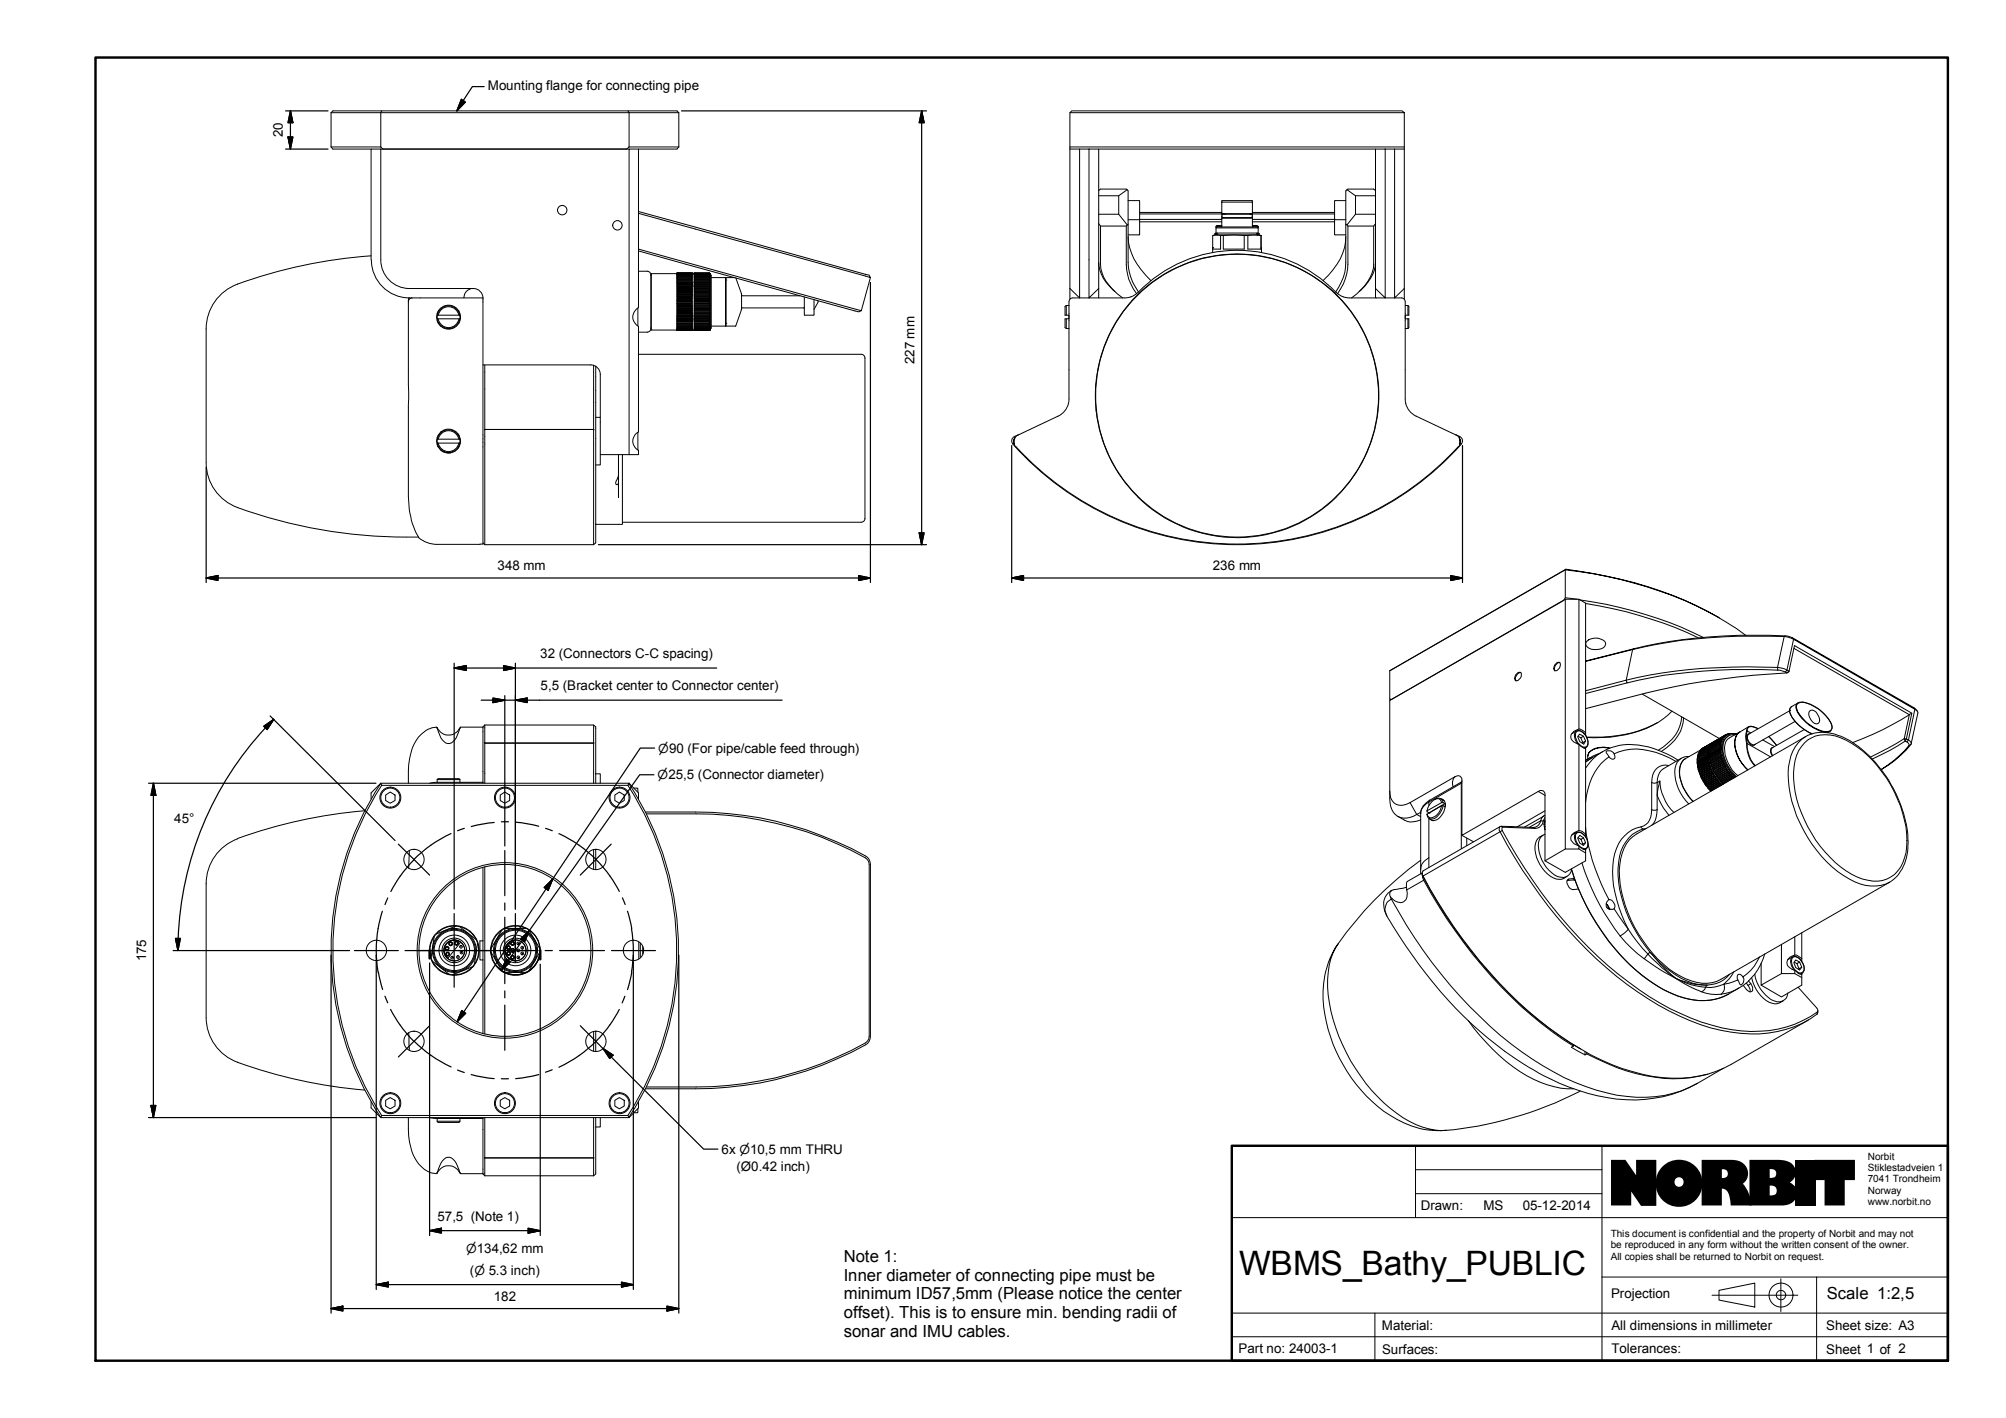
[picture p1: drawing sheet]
<svg xmlns="http://www.w3.org/2000/svg" width="420mm" height="297mm" viewBox="0 0 420 297" stroke-linecap="round" stroke-linejoin="round" font-family="sans-serif">
<defs><g id="words">
<text font-size="12.8" x="336.5" y="252.5">NORBIT</text>
<text font-size="7" x="259.5" y="267.1">WBMS_Bathy_PUBLIC</text>
<g font-size="3.5">
<text x="176.7" y="264.3">Note 1:</text>
<text x="176.7" y="268.3">Inner diameter of connecting pipe must be</text>
<text x="176.7" y="272.2">minimum ID57,5mm (Please notice the center</text>
<text x="382.7" y="272.1">Scale 1:2,5</text>
<text x="176.7" y="276.1">offset). This is to ensure min. bending radii of</text>
<text x="176.7" y="280.1">sonar and IMU cables.</text>
</g>
<g font-size="2.8">
<text x="102.2" y="18.8">Mounting flange for connecting pipe</text>
<text x="59.2" y="28.8" transform="rotate(-90 59.2 28.8)">20</text>
<text x="191.5" y="76.3" transform="rotate(-90 191.5 76.3)">227 mm</text>
<text x="104.2" y="119.5">348 mm</text>
<text x="254.1" y="119.5">236 mm</text>
<text x="113.2" y="137.8">32 (Connectors C-C spacing)</text>
<text x="113.2" y="144.6">5,5 (Bracket center to Connector center)</text>
<text x="36.5" y="172.4">45°</text>
<text x="30.6" y="201.4" transform="rotate(-90 30.6 201.4)">175</text>
<text x="151.1" y="241.7">6x ⌀10,5 mm THRU</text>
<text x="154.2" y="245.2">(Ø0.42 inch)</text>
<text x="91.6" y="255.7">57,5 (Note 1)</text>
<text x="297.6" y="253.5">Drawn:</text>
<text x="310.7" y="253.5">MS</text>
<text x="319" y="253.5">05-12-2014</text>
<text x="98.4" y="267">(⌀ 5.3 inch)</text>
<text x="103.4" y="272.5">182</text>
<text x="337.4" y="272">Projection</text>
<text x="289.4" y="278.6">Material:</text>
<text x="337.5" y="278.6">All dimensions in millimeter</text>
<text x="382.5" y="278.6">Sheet size: A3</text>
<text x="259.4" y="283.5">Part no: 24003-1</text>
<text x="289.5" y="283.6">Surfaces:</text>
<text x="337.5" y="283.4">Tolerances:</text>
<text x="382.5" y="283.6">Sheet 1 of 2</text>
</g>
<g font-size="2.6">
<text x="137.9" y="157.7">⌀90 (For pipe/cable feed through)</text>
<text x="137.7" y="163.2">⌀25,5 (Connector diameter)</text>
<text x="97.7" y="262.6">⌀134,62 mm</text>
</g>
<g font-size="2.1">
<text x="391.2" y="243">Norbit</text>
<text x="391.2" y="245.3">Stiklestadveien 1</text>
<text x="391.2" y="247.7">7041 Trondheim</text>
<text x="391.2" y="250">Norway</text>
<text x="391.2" y="252.5">www.norbit.no</text>
<text x="337.4" y="259.1">This document is confidential and the property of Norbit and may not</text>
<text x="337.4" y="261.5">be reproduced in any form without the written consent of the owner.</text>
<text x="337.4" y="263.9">All copies shall be returned to Norbit on request.</text>
</g>
</g></defs>
<!-- layer: Visible Edges(ISO) -->
<g fill="none" stroke="#000" stroke-width=".21">
<path d="M69.3 23.6l.4-.4h72.1l.4 .4M69.3 23.6h62.5M69.3 30.8h10.5M69.3 30.8l.4 .4h8M69.3 23.6v7.2M79.8 31.2h-2.1v23.2M79.8 30.8l.4 .4M79.8 31.2h52M79.8 31.2v23.2M79.9 23.2l-.1 .4v7.2M131.5 23.2l.3 .4M131.8 31.2h1.9v33.2a2.21 2.21 0 0 0 0 4v22.1a2.16 2.16 0 0 0-1.2 1.9 2.16 2.16 0 0 0 1.2 1.9v.9h-1.9z"/>
<path d="M131.8 30.8h10.4M131.8 30.8l-.5 .4M131.8 23.6h10.4M131.8 23.6v7.2M142.2 30.8l-.4 .4h-8.1M142.2 23.6v7.2M224.1 31.2v-.4h70v.4M224.1 23.6l.4-.4h69.2l.4 .4zM224.1 31.2v29.2M224.1 31.2h70M224.1 23.6v7.2M226.1 31.2v31.2l-2-2"/>
<path d="M228.1 31.2v31.2l2-2M230.1 31.2v29.2M230.1 39.9l.4-.3h5.4l.2 .1 .2 .3v7M236.1 39.7l-1.8 1.3v3.9M282.1 39.7l1.8 1.3v3.9l-1.8 2.2M282.1 39.7l-.2 .3v7M282.1 39.7l.2-.1h5.4l.4 .3M288.1 31.2v29.2M290.1 31.2v31.2l-2-2M292.1 31.2v31.2l2-2M294.1 31.2v29.2M294.1 23.6v7.2"/>
<path d="M49.8 59.5a10 10 0 0 0-6.6 9.4v28M77.7 53.6a104.2 104.2 0 0 0-28 5.9M77.8 54.4a8 8 0 0 0 8 8M79.8 54.4a6 6 0 0 0 6 6M133.7 52.2l46.7 12.9-.5 .2-.8-.2-45.4-12.5M133.7 44.3l48.4 13.3 .2 .6-48.6-13.5M133.7 56.8h1.8a.79 .79 0 0 1 .8 .8v11.2a.79 .79 0 0 1-.8 .8M136.4 57.7h-.1M136.4 57.4v11.6M136.5 57.3l12.2 .1M136.5 57.3l-.1 .1M141.8 57.5h.1"/>
<path d="M141.8 57.2v.2M141.8 57.2h.1M141.8 57.3h3.2zM141.8 57.3h3.2M141.8 57.5h3.2M141.8 57.6h3.2M141.8 57.8h3.2M141.8 58v-.1h3.2v.1M141.8 58.2v-.1h3.2v.1M141.8 58.4v-.1h3.2v.1M141.8 58.7v-.2h3.2v.2M141.8 58.9v-.1h3.2v.1"/>
<path d="M141.8 59h3.2v.2h-3.2zM141.8 59.3h3.2v.1h-3.2zM141.8 59.4l3.2 .1M141.8 59.6h3.2v.1h-3.2zM141.8 59.9h3.2v.2h-3.2zM141.8 57.5v.1M141.8 57.6v.2M141.8 57.8v.1M141.8 58v.1M141.8 58.2v.1M141.8 58.4v.1M141.8 58.7v.1"/>
<path d="M141.8 58.9v.1M141.8 59.5v.1M141.8 57.2h3.2M141.8 58h3.2M141.8 58.2h3.2M141.8 58.4h3.2M141.8 58.7h3.2M141.8 58.9h3.2M145 57.5h.1M145 57.2v.2M145 57.2h-3.2h3.2M145 57.2h.1"/>
<path d="M145 57.5h-3.2h3.2M145 59.2h.1M145 59.2h-3.2v.1M145 59.7h.1M145 59.7h-3.2v.2M145 57.5v.1M145 57.6v.2M145 57.8v.1M145 58v.1M145 58.2v.1M145 58.4v.1M145 58.7v.1"/>
<path d="M145 58.9v.1M145 59.2v.1M145 59.4v.2M145 59.7v.2M145.4 57.5h.1M145.4 57.2v.2M145.4 57.2h.1M145.4 57.3h.1M145.4 59v.2h3.3M145.4 59.3v.1h3.3M145.4 59.6v.1h3.3M145.4 59.9v.2h3.3"/>
<path d="M145.4 59.4l3.2 .1M145.4 57.4v1.6M145.4 59.5v.1M145.4 57.6h3.2M145.4 57.2h3.2M145.4 57.3h3.3M145.4 57.4h3.2M145.4 57.5h3.2M145.4 57.8h3.2M145.4 57.9h3.2M145.4 58.1h3.2M145.4 58.3h3.2"/>
<path d="M145.4 58.5h3.2M145.4 58.8h3.2M145.4 59h3.2M145.4 59.3h3.2M145.4 59.6h3.2M145.4 59.9h3.2M148.6 57.5h.1M148.6 57.2v.2M148.6 59.2h-3.2v.1M148.6 59.7h-3.2v.2M148.6 57.5v.1M148.6 57.6v.2"/>
<path d="M148.6 57.8v.1M148.6 58v.1M148.6 58.2v.1M148.6 58.4v.1M148.6 58.7v.1M148.6 58.9v.1M148.6 59.2v.1M148.6 59.5v.1M148.6 59.7v.2M148.6 57.2l.2 .2v11.6l-.2 .2M148.6 57.4l.1 .1h-.1M148.6 57.5l.1 .1-.1-.1"/>
<path d="M148.6 57.6l.1 .1-.1-.1M148.6 57.8l.1 .1-.1-.1M148.6 57.9l.1 .1h-3.3M148.6 58.1l.1 .1h-3.3M148.6 58.3l.1 .1h-3.3M148.6 58.5l.1 .2h-3.3M148.6 58.8l.1 .1h-3.3M148.6 59l.1 .2M148.6 59.3l.1 .1M148.6 59.6l.1 .1M148.6 59.9l.1 .2M148.6 59.2h.1"/>
<path d="M148.6 59.7h.1M148.7 59.4l-.1 .1M148.8 57.6h.2v11.2h-.2M149 58.2h4.8M152 58.2v10.1v-10.1M152 58.7h.1M154.1 58.2l1.2 3.4M182.3 58.2l-1.9 6.9M230.1 55a8.1 8.1 0 0 0 3.5 6.1M230.1 46.8l.4 .6v8a7.6 7.6 0 0 0 2.6 5.3l2 1.7M230.1 44.9h4.2l1.8 2.2M230.1 41h4.2"/>
<path d="M230.5 47.4h5.4M236.1 47.1l-.2 .3v8a9.9 9.9 0 0 0 2.2 6.1M236.1 47.1l.2-.1v8a11.1 11.1 0 0 0 2.1 6.1M236.3 49.6a12.2 12.2 0 0 0 3.7 8l1 1.2M236.3 42h2.3M236.3 46h2.3M236.3 49.2h2.3M238.6 42l.1 .1M238.7 45.9l-.1 .1M238.7 49.1l-.1 .1M238.7 46.5h17.2M238.7 46h17.2"/>
<path d="M238.7 44.5h17.2M238.7 44.8h17.2M238.7 42.1v7M254 51.9h.1M254 49.3l.8-.1 .9 .1v2.9h-1.7zM254 51.9v1M254.5 48.9h.1M254.5 49.2h9.2l.5 .1v2.9M254.5 48.9v.3M254.5 49h.4M254.5 48.9h.4M254.5 49.2l-.4 .1"/>
<path d="M254.7 47.4h1.2M254.7 47.4v1.4h8.8v-1.4M254.7 47.7l.2-.2h8.4l.2 .2zM254.9 49h.1M254.9 48.8v.4M255.7 49.3h.5M255.9 44.7l6.4 .1M255.9 47.2h-1l-.2 .2M255.9 45.4v2.1M255.9 45.4h.1M256 44.7l-.1 .4M256 42l-.1 2.7"/>
<path d="M256 42.3l-.1 .1M256 42h6.2M256 42.3h6.2M256.2 49.3l2.2-.1 2.2 .1M256.2 49.3v2.9h4.4v-2.9M256.3 44.8h.1M256.3 45.6h.1M256.4 44.9h.1M260.6 49.3h.8M261.4 49.3l1.3-.1 1.4 .1v2.9h-2.7zM261.8 44.9h.1M261.8 45.6h.1"/>
<path d="M261.9 44.8h-.1M261.9 44.9h-5.6a.35 .35 0 0 0-.4 .3 .35 .35 0 0 0 .4 .4h5.6M262 44.9a.35 .35 0 0 1 .3 .3 .35 .35 0 0 1-.3 .4M262.2 42.3l.1 .1M262.2 42l.1 2.7M262.3 45.7h-6.4M262.3 44.8h17.2M262.3 44.7v.4M262.3 45.7h.1M262.3 45.4l.1 2.1M262.3 44.7v.1M262.3 46.5h17.2"/>
<path d="M262.3 46h17.2M262.3 44.5h17.2M262.3 47.4h1.2M262.3 47.2h1l.2 .2M263.3 48.9h.4v.3M263.3 49h.4M263.3 48.8v.4M263.3 49v.2M264.2 51.9v1M279.5 42.1v7M279.5 45.9l.1 .1M279.5 49.1l.1 .1"/>
<path d="M279.6 42l-.1 .1M279.7 42h2.2M279.7 46h2.2M279.7 49.2h2.2M281.9 49.6a11.7 11.7 0 0 1-3.6 8l-1.2 1.2M282.1 47.1l-.2-.1v8a10.4 10.4 0 0 1-2.1 6.1M282.1 47.1l.2 .3v8a11.1 11.1 0 0 1-2.1 6.1M282.3 47.4h5.4M283.9 44.9h4.2M283.9 41h4.2M288.1 46.8l-.4 .6v8a8.8 8.8 0 0 1-3.5 6.2l-1.1 .8M288.1 55a8.7 8.7 0 0 1-3.4 6.1"/>
<path d="M85.6 62.4l-.1 41.7a17.3 17.3 0 0 0 2.2 8.5l1.5 1 1.1 .3 1.2 .1M85.7 60.4h13.4a1.91 1.91 0 0 0-1.9 2M85.7 62.4h15.5M86.3 62.4a.79 .79 0 0 0-.8 .8M91.5 65.7a2.51 2.51 0 0 1 3.9-1.3 2.51 2.51 0 0 1 0 4.1 2.51 2.51 0 0 1-3.9-1.4M91.6 65.7l-.2 .7 .2 .7M91.6 66h4.7M91.6 66.8h4.7M91.8 67.6h.1M91.8 65.2h.1M91.8 66.8a2.19 2.19 0 0 0 2.1 1.8 2.19 2.19 0 0 0 2.2-1.8M91.8 66a2.19 2.19 0 0 1 2.1-1.8 2.19 2.19 0 0 1 2.2 1.8"/>
<path d="M92.3 68.2v.1M96 67.6h.1M96 65.2h.1M99.2 60.4a2 2 0 0 1 2 2M101.2 62.4v51.6h-9.6M101.2 76.4h22.6M101.5 76.4v13.6h22.9h-22.9v24.1M123.7 76.4a2 2 0 0 1 2 2M124.3 76.5v37.6M124.8 76.7v37l-.5 .4M125.7 78.4v19h-.9M133.6 64.6v3.6"/>
<path d="M133.7 69.6h1.9M133.7 74.2h46.6M136.3 68.7h.1M136.4 69l.1 .1M136.5 69.1h5.3M141.8 69.2h.1M141.8 69.1h.1M141.8 63.6l3.2 .1zM141.8 63.6v-.1h3.2v.1M141.8 63.9h3.2zM141.8 63.9v.2h3.2M141.8 64.2l3.2 .1z"/>
<path d="M141.8 64.3v.1h3.2M141.8 64.6l3.2 .1zM141.8 64.7v.1h3.2M141.8 64.9l3.2 .1zM141.8 65v.1h3.2M141.8 65.3l3.2 .1zM141.8 65.4v.1h3.2M141.8 65.6l3.2 .1zM141.8 65.7v.1h3.2M141.8 66h3.2zM141.8 66v.2h3.2M141.8 66.3h3.2z"/>
<path d="M141.8 66.3v.2h3.2M141.8 66.7h3.2zM141.8 66.7v.1h3.2M141.8 67h3.2zM141.8 67v.1h3.2M141.8 67.2h3.2zM141.8 67.2v.2h3.2M141.8 67.5v.2h3.2M141.8 67.7v.2h3.2M141.8 68v.1h3.2M141.8 68.2l3.2 .1M141.8 68.4l3.2 .1"/>
<path d="M141.8 68.6v.1h3.2M141.8 68.8h3.2M141.8 68.9h3.2M141.8 69l3.2 .1h-3.2M141.8 69.1h3.2h-3.2M141.8 69.1l3.2 .1h-3.2M141.8 69.2h3.2zM141.8 60.2h3.2v.2h-3.2zM141.8 60.4h3.2M141.8 60.6h3.2v.1h-3.2zM141.8 60.7l3.2 .1M141.8 60.9h3.2v.1h-3.2z"/>
<path d="M141.8 61l3.2 .1M141.8 61.3h3.2v.1h-3.2zM141.8 61.4l3.2 .1M141.8 61.6h3.2v.2h-3.2zM141.8 61.8h3.2M141.8 62h3.2v.1h-3.2zM141.8 62.1l3.2 .1M141.8 62.3h3.2v.2h-3.2zM141.8 62.5h3.2M141.8 62.9h3.2zM141.8 62.9v-.2h3.2v.2M141.8 60.4v.2"/>
<path d="M141.8 60.8v.1M141.8 61.1v.2M141.8 61.5v.1M141.8 61.8v.2M141.8 62.2v.1M141.8 62.5v.2M141.8 62.9v.2M141.8 63.3v.2M141.8 63.7v.2M141.8 64.1v.1M141.8 64.4v.2M141.8 64.8v.1"/>
<path d="M141.8 65.1v.2M141.8 65.5v.1M141.8 65.8v.2M141.8 66.2v.1M141.8 66.5v.2M141.8 66.8v.2M141.8 67.1v.1M141.8 67.4v.1M141.8 67.7h.1M141.8 67.9v.1M141.8 68.1v.1M141.8 68.3v.1"/>
<path d="M141.8 68.5v.1M141.8 68.7v.1M141.8 68.8v.1M141.8 68.9v.1M141.8 67.5h3.2M141.8 67.7h3.2M141.8 68h3.2M141.8 68.2h3.2M141.8 68.4h3.2M141.8 68.6h3.2M141.8 69h3.2M145 69.2h.1"/>
<path d="M145 69.1h.1M145 66h.1M145 66.3h.1M145 66.7h.1M145 67h.1M145 67.2h.1M145 60.1h.1M145 60.1h-3.2v.1M145 63.1h-3.2v.2h3.2M145 63.1v.1h-3.2M145 60.1v.1M145 60.4v.2"/>
<path d="M145 60.7v.2M145 61v.3M145 61.4v.2M145 61.8v.2M145 62.1v.2M145 62.5v.2M145 62.9v.2M145 63.2v.3M145 63.7v.2M145 63.9v.3M145 64.3v.3M145 64.7v.2"/>
<path d="M145 65v.3M145 65.4v.2M145 65.7v3.5M145 69.1h3.6M145.4 69.2h.1M145.4 69.1h.1M145.4 63.9h3.3M145.4 64.2l3.3 .1M145.4 64.6l3.3 .1M145.4 64.9l3.3 .1M145.4 65.3l3.3 .1M145.4 65.6l3.3 .1"/>
<path d="M145.4 66h3.3M145.4 66.3h3.3M145.4 66.7h3.3M145.4 67h3.3M145.4 67.2h3.3M145.4 60.2v.2h3.3M145.4 60.6v.1h3.3M145.4 60.9v.1h3.3M145.4 61.3v.1h3.3M145.4 61.6v.2h3.3M145.4 62v.1h3.3M145.4 62.3v.2h3.3"/>
<path d="M145.4 63.9v.2h3.2M145.4 64.3v.1h3.2M145.4 64.7v.1h3.2M145.4 65v.1h3.2M145.4 65.4v.1h3.2M145.4 65.7v.1h3.2M145.4 66v.2h3.2M145.4 66.3v.2h3.2M145.4 66.7v.1h3.2M145.4 67v.1h3.2M145.4 67.2v.2h3.2M145.4 67.5v.2h3.2"/>
<path d="M145.4 67.7v.2h3.2M145.4 68v.1h3.2M145.4 68.2l3.2 .1M145.4 68.4l3.2 .1M145.4 68.6v.1h3.2M145.4 68.8h3.2M145.4 68.9h3.2M145.4 69l3.2 .1M145.4 69.1h3.2M145.4 69.1l3.2 .1M145.4 69.2h3.2M145.4 60.4h3.2"/>
<path d="M145.4 60.7l3.2 .1M145.4 61l3.2 .1M145.4 61.4l3.2 .1M145.4 61.8h3.2M145.4 62.1l3.2 .1M145.4 62.5h3.2M145.4 60.4v.2M145.4 60.8v.1M145.4 61.1v.2M145.4 61.5v.1M145.4 61.8v.2M145.4 62.2v.1"/>
<path d="M145.4 62.5v.2M145.4 62.9v.2M145.4 63.3v.2M145.4 63.7v.2M145.4 64.1v.1M145.4 64.4v.2M145.4 64.8v.1M145.4 65.1v.2M145.4 65.5v.1M145.4 65.8v.2M145.4 66.2v.1M145.4 66.5v.2"/>
<path d="M145.4 66.8v.2M145.4 67.1v.1M145.4 67.4v.1M145.4 67.7h.1M145.4 67.9v.1M145.4 68.1v.1M145.4 68.3v.1M145.4 68.5v.1M145.4 68.7v.1M145.4 68.8v.1M145.4 68.9v.1M145.4 63.9h3.2"/>
<path d="M145.4 64.2h3.2M145.4 64.6h3.2M145.4 64.9h3.2M145.4 65.3h3.2M145.4 65.6h3.2M145.4 67.5h3.3l-.1 .2M145.4 67.7h3.3l-.1 .2M145.4 68h3.3l-.1 .1M145.4 68.2h3.2M145.4 68.4h3.2M145.4 68.6h3.3l-.1 .1M145.4 69h3.2"/>
<path d="M145.4 60.2h3.2M145.4 60.6h3.2M145.4 60.9h3.2M145.4 61.3h3.2M145.4 61.6h3.2M145.4 62h3.2M145.4 62.3h3.2M145.4 63.2h3.3M148.6 69.2h.1M148.6 69.1h.1M148.6 63.5h-3.2v.1M148.6 60.1h-3.2v.1"/>
<path d="M148.6 62.7h-3.2v.2M148.6 63.1h-3.2v.2h3.2M148.6 60.1v.1M148.6 60.4v.2M148.6 60.8v.1M148.6 61.1v.2M148.6 61.5v.1M148.6 61.8v.2M148.6 62.2v.1M148.6 62.5v.2M148.6 62.9v.2M148.6 63.3v.2"/>
<path d="M148.6 63.7v.2M148.6 64.1v.1M148.6 64.4v.2M148.6 64.8v.1M148.6 65.1v.2M148.6 65.5v.1M148.6 65.8v.2M148.6 66.2v.1M148.6 66.5v.2M148.6 66.8v.2M148.6 67.1v.1M148.6 67.4v.1"/>
<path d="M148.6 67.7h.1M148.6 67.9v.1M148.6 68.1v.1M148.6 68.3v.1M148.6 68.5v.1M148.6 68.7v.1M148.6 68.8v.1M148.6 68.9v.1M148.6 63.9h.1M148.6 64.2l.1 .1M148.6 64.6l.1 .1M148.6 64.9l.1 .1"/>
<path d="M148.6 65.3l.1 .1M148.6 65.6l.1 .1M148.6 68.2h.1l-.1 .1M148.6 68.4h.1l-.1 .1M148.6 68.8l.1-.1-.1 .1M148.6 68.9l.1-.1-.1 .1M148.6 69l.1-.1-.1 .2M148.6 69.1h.1l-.1 .1M148.6 60.2l.1 .2M148.6 60.6l.1 .1M148.6 60.9l.1 .1M148.6 61.3l.1 .1"/>
<path d="M148.6 61.6l.1 .2M148.6 62l.1 .1M148.6 62.3l.1 .2M148.6 63.5l.1 .1M148.6 60.1h.1M148.6 62.7l.1 .2M148.6 63.1l.1 .1M148.7 63.6h-3.3l3.2 .1M148.7 62.9h-3.3h3.2M148.7 63.6l-.1 .1M148.7 69l-.1 .1M148.7 62.9h-.1"/>
<path d="M148.7 63.9l-.1 .2M148.7 64.3l-.1 .1M148.7 64.7l-.1 .1M148.7 65l-.1 .1M148.7 65.4l-.1 .1M148.7 65.7l-.1 .1M148.7 66l-.1 .2M148.7 66.3l-.1 .2M148.7 66.7l-.1 .1M148.7 67l-.1 .1M148.7 67.2l-.1 .2M148.7 60.4h-.1"/>
<path d="M148.7 60.7l-.1 .1M148.7 61l-.1 .1M148.7 61.4l-.1 .1M148.7 61.8h-.1M148.7 62.1l-.1 .1M148.7 62.5h-.1M148.7 63.2l-.1 .1M149 68.3h5.1M152 67.7h.1M155.3 61.6h.1M155.3 64.8h.1M155.3 61.9l.1 .1"/>
<path d="M155.3 61.6v3.2l-1.3 3.5M155.4 64.4l-.1 .1M155.4 62h12.2M155.4 64.5h13M168.4 64.4l.1 .1M168.5 62.2l.1 3.8M170.5 62.7v3.3h-2M171.3 63l.1 .2-.9 1.6M180.4 74.2a.79 .79 0 0 1 .8 .8M181.2 75v33.6M223.3 64l-.2 .2v1.8h.8v.8h-.8v1.8l.2 .2M223.3 64v2"/>
<path d="M223.3 66.8v2M223.3 68.8h.6M223.3 64h.6M223.9 63.2v20.4a4 4 0 0 1-2.3 3.6l-9.1 4.2M224.1 60.4v2.3M224.7 62.4a.79 .79 0 0 0-.8 .8M224.7 62.4h10.8a4 4 0 0 0 2.9-1.2 29 29 0 0 1 42 .5l.9 .5 1.4 .2M230.1 60.4v2M237.1 62.9a29.7 29.7 0 0 1 44 0M237.1 62.9a29.9 29.9 0 0 0-7.5 23.2M281.1 62.9a29.7 29.7 0 0 1-1.1 41.1M282.7 62.4h10.8"/>
<path d="M288.1 60.4v2M293.5 62.4a.79 .79 0 0 1 .8 .8M294.1 60.4v2.3M294.3 63.2v20.4a4 4 0 0 0 2.3 3.6M294.3 68.8h.6M294.3 64h.6M294.9 64l.2 .2v1.8h-.8v.8h.8v1.8l-.2 .2M294.9 64v2M294.9 66.8v2M43.2 96.9a10 10 0 0 0 6.6 9.4M91.6 92h4.7M91.6 92.8h4.7"/>
<path d="M91.8 93.6a2.5 2.5 0 0 1 2.1-3.7 2.5 2.5 0 0 1 2.2 3.7M91.8 93.6a2.47 2.47 0 0 0 4.3 0M91.8 93.6h.1M91.8 91.2h.1M91.8 92.8a2.19 2.19 0 0 0 2.1 1.8 2.19 2.19 0 0 0 2.2-1.8M91.8 92a2.19 2.19 0 0 1 2.1-1.8 2.19 2.19 0 0 1 2.2 1.8M92.3 90.5v.1M92.3 94.2v.1M93 90.1v.1M93 94.6v.1M93.6 94.8l.8 .1M95.8 90.9h.1"/>
<path d="M95.9 90.9h.1M96 91v.2M96 93.6v.2M96 93.6h.1M96 91.2h.1M124.8 87.4h.9M125.7 95.2h6.1M129.5 99.5l-.2 .9a.63 .63 0 0 0-.4 .6 .63 .63 0 0 0 .4 .5l.2-.4M129.5 95.2v5.9M130.4 95.2v14.6l-5.7-.1M133.6 90.5v3.8M212.1 93a62.9 62.9 0 0 0 94 0"/>
<path d="M212.5 93.1l.3 .5M212.5 91.9l-.2 .5 .1 .2M212.5 91.5a.98 .98 0 0 0-.4 1.5M212.6 91.7a1.49 1.49 0 0 0-.1 1.4 1.49 1.49 0 0 1 .1-1.4zM212.8 93.6a62.8 62.8 0 0 0 92.6 0M213.3 91.1l-.7 .6M229.6 86.1a29.7 29.7 0 0 0 8.6 17.9M296.6 87.2l9.2 4.2M304.9 91.1l.8 .6M305.6 91.7l.2 .7v.7v-.7zM305.8 91.5a.98 .98 0 0 1 .3 1.5M305.8 91.9l.1 .2v.5"/>
<path d="M305.8 93.1l-.3 .5M49.7 106.3a104.2 104.2 0 0 0 35.4 6.2M85.2 112.5h2.4M101.2 113.7l.3 .4M101.5 114.1h22.8M129.5 101.1v3.2M130.4 109.4h49.9M181.2 108.6a.79 .79 0 0 1-.8 .8M238.3 104.1a29.7 29.7 0 0 0 41.7 0M327.9 119.4v5.8M328 119.2l-36.9 21.3M325.6 139.3a.72 .72 0 0 1 1.2-.4 1.22 1.22 0 0 1-1.2 1.6 1.03 1.03 0 0 1 0-1.2z"/>
<path d="M326.7 138.8a1.25 1.25 0 0 0-1 1.7M327.9 125.5l-36.8 21.2v20.6M330.3 125.5l-2.4-.3-.4 .6M330.7 125.5l1.4 .9v27.6M330.8 125.7a85.9 85.9 0 0 1 25.9 7.8M332.1 126.4a87.2 87.2 0 0 1 23.6 7.2M332.4 134.3a2.72 2.72 0 0 1 3.9 .4 1.48 1.48 0 0 1-1.8 1.4 2.02 2.02 0 0 1-2.4-1.2zM360.2 129.5a81.4 81.4 0 0 0-29.2-9.8l-3-.5-.1 .2a85.3 85.3 0 0 1 31.7 9.7l4.1 2.6 1.9 1.4M375.9 135.2l-1.2 5.4M91.4 152.3a2.72 2.72 0 0 0 2.5 1.7 2.72 2.72 0 0 0 2.6-1.7l-.2 .4a3.9 3.9 0 0 1-2.1 3.1 2.24 2.24 0 0 1-2.1-1.9zM91.4 152.3a6.3 6.3 0 0 0-5.3 5.3 18.5 18.5 0 0 0-.6 6.5M96.5 152.3h4.7"/>
<path d="M101.5 155.6h22.9zM101.5 151.9h22.8v3.7M101.5 151.9l-.3 .4v11.8M101.5 151.9v3.7M101.5 155.7v8.4M124.3 151.9l.5 .4v11.8M124.3 155.7v8.4M291.1 140.5v5.9M291.4 146.5l-.3-.1 .1 .3M291.5 140.3l-.4 .2M317.7 141.1l.2-.2 .6-.1a1.17 1.17 0 0 1-1.1 1.8 1.04 1.04 0 0 1 .3-1.5zM318.5 140.9a1.26 1.26 0 0 0-.9 1.7"/>
<path d="M330.5 154.2l.6 .3 .6-.3 .4 1-.6 .4-.4-1.1M330.7 152.7a1.85 1.85 0 0 0-1.6 2 2.37 2.37 0 0 0 1.6 1.2l.7 .6 .7 .3M330.7 152.7l.7 .3 .7 .5M330.7 152.7v-27.2h-2.8v52.3h2.8v-.6M330.7 155.9v18.1M331.5 155.6v.1M331.7 154.2l-.9-.4-.3 .6 .4 1 .8 .5 .4-.7M332.1 156.6v18.7M335.7 157.5l-2.3 1.2M336.5 157.3a1.29 1.29 0 0 1 1.3 .3 1.29 1.29 0 0 1 .4 1.3l-.2 .1a1.87 1.87 0 0 1-1.6-1.3zM347.2 151.4a27.9 27.9 0 0 1-14.9 3M350.2 149a18.9 18.9 0 0 1-11.3 5.2 33.6 33.6 0 0 1-6.5 .3"/>
<path d="M352.2 150.2a8.2 8.2 0 0 1-3.8 6.2l-1.1 .7M352.6 150.4a8.7 8.7 0 0 1-4.6 7M355.5 159.5v.2M355.5 159.8v.2M355.5 159.8l2.3-1.3zM355.5 158.9v-.2l2.3-1.2v.1l-2.3 1.3v.2M355.5 159.2v-.1l2.3-1.4v.2l-2.3 1.3v.2M355.6 158.6l-.1-.1 2.3-1.3 .1 .1-2.4 1.3v.1M355.7 158.3l2.2-1.4v.1l-2.4 1.5M355.7 158l2.3-1.2-2.4 1.4M355.8 157.8v-.1l2.3-1.3v.2l-2.4 1.4M355.9 157.6l2.2-1.4 .1 .1-2.4 1.4"/>
<path d="M356 157.4l2.3-1.4v.1l-2.4 1.4M356.2 157.2l2.2-1.4 .1 .1-2.5 1.4M356.2 157.1h.1M356.2 157.1l-3.2 1.8M356.3 157l2.3-1.3v.1l-2.4 1.3M357.7 158l-2.2 1.4v.1l2.2-1.3M357.7 158l.1 .2-2.3 1.3M357.7 158.2l.1 .2M357.8 158.9l-2.3 1.2M357.8 157.9l-.1 .1M357.8 157.3v.2M357.8 157.6v.1"/>
<path d="M357.8 158.5v.2M357.8 158.9v.1M357.8 158.5v-.1l-2.3 1.4M357.8 159.2l-2.2 1.3M357.8 157.1v.1M357.8 159.2v.2M357.8 158.8v.1M357.8 158.2h-.1M357.9 159.5l-2.2 1.3M357.9 156.8v.1M357.9 159.5v.2M357.9 159.1l-.1 .1"/>
<path d="M357.9 159.9l-2.2 1.2M357.9 159.9l.1 .1M357.9 159.4v.1M358 158v.2M358 158.4v.1M358 156.6l-.1 .1M358 159.8l-.1 .1M358.1 156.3v.1M358.1 158.7v.2M358.1 159v.2M358.1 157v.1M358.1 159.4l.1 .1"/>
<path d="M358.1 156.8h.1M358.2 156.1l-.1 .1M358.3 159.7v.2M358.3 155.9v.1M358.3 156.3h.1M358.5 156.1h.1M358.5 155.8h-.1M358.6 155.9h.1M358.6 155.6v.1M358.7 155.7a4.4 4.4 0 0 0-.5 4.8 9.2 9.2 0 0 0 2.5 3.9M358.7 155.6l-2.4 1.4M358.7 155.7v.1"/>
<path d="M358.8 155.6l-.1 .1M358.8 155.5v.1M358.9 155.5l-2.4 1.3 2.3-1.2M359 155.4l-2.3 1.3 2.2-1.3M359 155.4h.1M359 155.4l-.2 .1M359.1 155.3l-.1 .1M359.1 155.3h.1M359.2 155.2h.1M360.3 156.9l-2.2 1.4M360.3 157.4l-2.2 1.2M360.3 156.3l-2.3 1.3 .1 .1"/>
<path d="M360.3 156.6l-2.3 1.3v.1l2.3-1.2M360.3 156.1l-2.3 1.4v.1M360.3 156.4l-2.3 1.3v.2M360.3 156.1v.2M360.3 156.4v.2M360.3 156.8v.1M360.3 157.1v.1M360.3 157.4l.1 .1M360.3 157.2l.1 .1M360.3 157.2l-2.3 1.3M360.3 156l.1 .1h-.1M360.3 156l-2.2 1.3"/>
<path d="M360.3 156.3l.1 .1h-.1M360.3 156.9l.1 .1M360.3 156.6h.1M360.4 157.7l-2.3 1.2M360.4 155.9l-2.3 1.2v.3M360.4 155.6l-2.3 1.4M360.4 155.9l-.1 .1M360.4 155.6v.1M360.4 157.7v.1M360.4 157.5l.1 .1M360.4 157.5l-2.3 1.4M360.4 157.8l.2 .2"/>
<path d="M360.4 157.8l-2.3 1.4M360.4 155.7l.1 .1-.1 .1M360.4 155.7l-2.3 1.3M360.4 157l-2.4 1.4 2.3-1.3M360.4 157.3l-2.3 1.3-.1-.1M360.4 158l-2.2 1.3M360.4 158l.1 .2M360.4 157l-.1 .1M360.4 155.4l.2 .2h-.2M360.4 155.4l-2.3 1.4M360.4 157.3l-.1 .1M360.4 156.6l-2.3 1.4"/>
<path d="M360.4 156.6l-.1 .2M360.5 157.6l-2.4 1.3M360.5 158.4l-2.2 1.2M360.5 155.3l-2.4 1.5M360.5 155.3l-.1 .1M360.5 158.4l.1 .1M360.5 155.2l.1 .1h-.1M360.5 158.2l.1 .1M360.5 158.2l-2.3 1.3M360.5 155.2l-2.2 1.3M360.5 157.6l-.1 .1M360.6 158l-2.4 1.3-.1-.1"/>
<path d="M360.6 155.1l-2.3 1.3v.2M360.6 155.1l-.1 .1M360.6 158.5l.1 .1M360.6 158.5l-2.3 1.4M360.6 158h-.2M360.6 158.3l-2.3 1.3-.1-.1M360.6 158.7l-2.2 1.2M360.6 154.9l-2.3 1.4M360.6 154.9v.1M360.6 158.7v.2M360.6 158.9h.2M360.6 158.9l-2.2 1.3"/>
<path d="M360.6 155v.1M360.6 155l-2.3 1.3M360.6 158.3l-.1 .1M360.7 158.6l-2.3 1.3h-.1M360.7 159.1l-2.2 1.2M360.7 159.1v.1M360.7 154.7l.1 .2h-.2M360.7 154.7l-2.2 1.4M360.7 158.6l-.1 .1M360.7 154.7h.1M360.7 159.2l.2 .1M360.7 159.2l-2.2 1.3"/>
<path d="M360.8 158.9l-2.3 1.4-.1-.1M360.8 159.4l-2.2 1.2M360.8 159.4l.1 .2M360.8 154.5l.1 .1-.2 .1M360.8 154.5l-2.2 1.4M360.8 158.9l-.1 .2M360.9 154.5l-2.3 1.4M360.9 154.5h-.1M360.9 159.6h.2M360.9 159.6l-2.3 1.3M360.9 159.3l-2.3 1.3-.1-.1M360.9 159.3l-.1 .1"/>
<path d="M361 159.8l-2.3 1.3v-.1M361 159.8l.1 .1M361 154.4l.1 .1h-.2M361 154.4l-2.3 1.3M361.1 159.6l-2.5 1.3M361.1 154.3l-.1 .1M361.1 159.9h.1M361.1 159.9l-2.3 1.3M361.1 159.6l-.1 .2M361.1 154.3l-2.3 1.3M361.1 154.2v.1M361.1 154.2l-2.3 1.3"/>
<path d="M361.2 159.9l-2.3 1.4-.1-.1M361.2 154.2h-.1M361.2 159.9l-.1 .2M361.2 154.2l-2.2 1.2M361.3 154l.1 .2h-.2M361.3 154l-2.3 1.4M361.4 154h-.1M361.4 154l-2.3 1.3M361.4 153.9l.2 .1h-.2M361.4 153.9l-2.2 1.3M361.5 153.9l-2.3 1.3M361.6 153.8l-.2 .1"/>
<path d="M361.6 153.8v.1M361.8 153.8h-.2M361.8 153.8h.1M362 154.1l-.1 .1a3.2 3.2 0 0 0-1.1 3.3 8.6 8.6 0 0 0 2.7 5.2M362 153.7h.1M362.1 153.7l-.2 .1M362.3 153.7h.7M362.3 153.7h-.2M362.8 153.7h.1M363 153.7h.3M363.2 153.7l.3 .1M363.3 153.7h.1"/>
<path d="M363.4 153.9a2.27 2.27 0 0 0-2.5 2.6 8.5 8.5 0 0 0 2.8 6.2M363.5 153.8a2.22 2.22 0 0 0-2.9 2.1 8.5 8.5 0 0 0 2.8 6.9M363.5 153.8h.1M364 153.7a4 4 0 0 0-.3 4 8.2 8.2 0 0 0 2.4 3.6 7.3 7.3 0 0 1-2.6-6.6l.5-1 .4-.4zM364.4 153.3l-2.1 1.2a2.38 2.38 0 0 0-1 2.8 7.8 7.8 0 0 0 2.7 5.2M366 153.1l.7 .4M366 155.8l4.8 2.7M366.2 152.3l-1.8 1M369.2 155l2.5 1.4M374.3 141a166.4 166.4 0 0 0-29.7 4.2l-12.5 3.2M374.7 140.6l-.4 .4M374.8 148.9l-8.5 4.9"/>
<path d="M376 151.1l-8.5 4.9M376.6 147.2l-1.3 .8M377.9 152.8l-6.7 3.8M378.2 154.3l-35.4 20.4a7.1 7.1 0 0 0-3.3 5.1 21 21 0 0 0 2.1 13 26 26 0 0 0 10.3 11.7 9.6 9.6 0 0 0 7.6 1.1l36.2-20.8M379.1 148.9a1.35 1.35 0 0 1 1.8 1.1 1.1 1.1 0 0 1-.3 1.6 2.15 2.15 0 0 1-1.7-2.5zM383.3 153.2l-.5 .3M398.8 154.7l.5 .1-.3 .4zM399.9 149.7l-1.8 1.1a61.5 61.5 0 0 1-10.1 4.8M49.8 175.7a10 10 0 0 0-6.6 9.4v28a10 10 0 0 0 6.6 9.4M76.4 169.8a104.2 104.2 0 0 0-26.7 5.9M79.8 164.1h52M79.8 164.1l.1 .4h51.6"/>
<path d="M79.8 164.1l-2.1 2v1.3M79.8 164.1a64 64 0 0 0 0 70M80 164.5a63.6 63.6 0 0 0 0 69.2M80.8 166.5l.9-.6 1 .6v1.2l-1 .6-.9-.6zM85.7 178.2l-.1 3.6M91.5 163.9l-1.5 .2M91.6 163.3v.6h9.6M91.6 163.3l.2-.2h4.3l.2 .2M91.6 163.3h4.7M96.3 163.3v.6M104.8 166.5l.9-.6 1 .6v1.2l-1 .6-.9-.6zM124.3 178v4.1"/>
<path d="M124.8 162.1h.9v2M124.8 178v4.2M128.8 166.5l.9-.6 1 .6v1.2l-1 .6-.9-.6zM131.5 164.5a63.6 63.6 0 0 1 0 69.2M131.7 164.1a64 64 0 0 1 0 70M131.8 164.1l1.9 2v1.3M131.8 164.1l-.3 .4M132.8 165.1h.7M133.4 165.1l.1 .1M133.6 165.2v.7M135.2 170.1h10.5a73.1 73.1 0 0 1 36 9.5l.4 .5 .2 1v36a1.99 1.99 0 0 1-1 1.8 74.1 74.1 0 0 1-35.6 9.2h-10.5M135.4 170.5h10.4a72.5 72.5 0 0 1 35.7 9.4l.5 .7 .1 .5v36a1.73 1.73 0 0 1-.9 1.4 73.6 73.6 0 0 1-35.4 9.2h-10.4"/>
<path d="M291.1 165.7a2.58 2.58 0 0 0 2.3 3l1.9-.6 9.5-5.4a.86 .86 0 0 1 1-.1 .86 .86 0 0 1 .4 .9v11.5l16-9.2a.84 .84 0 0 1 1-.1 .84 .84 0 0 1 .4 .9v13.7l4.3-2.5M298.9 169.8v.2l.4 .3M299.3 170.2l-.1 .1M299.3 170.3h.1M299.3 171.5l.9 .4M300.4 167.5l.1-.1a1.03 1.03 0 0 1 1.1-.2 1.03 1.03 0 0 1 .7 .9M301.8 167.3l.7 .5M301.8 167.4a1.15 1.15 0 0 1 .9 1.6 3.1 3.1 0 0 1-2.7 2.9l-.5-.4M301.9 168.1a.87 .87 0 0 0-1.3-.7l-.4 .2-.7 .8-.6 1.4M301.9 168.8a2.73 2.73 0 0 1-2.4 2.5l-.3-.2-.3-.6M301.9 168.1h.4M301.9 168.1l-3 1.7"/>
<path d="M301.9 168.8l-3 1.7M301.9 168.8h.4M302.3 168.8l-.4 1a2.35 2.35 0 0 1-2.4 1.8 1.01 1.01 0 0 1-.6-1.1M302.3 168.1l.3 .2M302.6 168.3v.7l-.3-.2M302.6 168.3l-3.3 2M306.1 164.1v13.7M307.2 175.6v1.6M314.4 173.1l-.2 .1a.84 .84 0 0 0 0 1M316.7 173.2h.1M323.2 174.9a2.84 2.84 0 0 0-1.6 3.8 7.4 7.4 0 0 0 4.3 5.4 2.28 2.28 0 0 0 2.3-.5M323.5 173.2h.1"/>
<path d="M323.5 173.2l.1 .6M323.5 172.6l-.1 .1M323.5 172.6h.1M323.6 171.9l-.2 .9M323.6 171.8a2.91 2.91 0 0 0 0 2M323.6 172.1l-.1 .5M323.6 174.7a2.53 2.53 0 0 0-1.3 3.1 7.8 7.8 0 0 0 4 5.8 2 2 0 0 0 2.9-1.6M323.6 169.8l-5.8 3.4M330.5 175.5l.7 .3 .5-.3 .4 1-.6 .3-.3-1M330.7 174a2.07 2.07 0 0 0-1.7 1.6 2.08 2.08 0 0 0 1.7 1.6 1.95 1.95 0 0 0 1.4 .8M330.7 174a1.79 1.79 0 0 1 1.4 .8M330.7 177.8l1.4 .9"/>
<path d="M331.5 176.8v.2M331.7 175.5l-.8-.5-.4 .6 .4 1 .8 .5 .4-.6M332.1 178v2.3l-4.2 2.4-4.3-2.4M332.1 177.9v.1M344.7 173.6a6.4 6.4 0 0 0-4.7 3.6 16.5 16.5 0 0 0 0 12.1 28.4 28.4 0 0 0 11 15 9.8 9.8 0 0 0 9.2 1.4l.8-.4 1.3-1.2M347.1 166.6a12.7 12.7 0 0 1-.4 5.2l-.7 1M355.5 160l2.3-1.3v.1zM355.5 160.3l2.3-1.3 .1 .1-2.3 1.4zM355.5 160.1v.2M355.5 160.5l.1 .1M355.6 160.6l2.2-1.2h.1l-2.2 1.4zM355.6 160.8l.1 .2"/>
<path d="M355.7 161l2.2-1.3 .1 .1-2.3 1.3zM355.7 161.1v.2M355.7 161.3l2.3-1.3 .1 .1-2.2 1.3zM355.8 161.5l.1 .2M355.9 161.7l2.2-1.3 .1 .1-2.3 1.3zM355.9 161.8l.1 .2M356 162l2.2-1.3 .1 .1zM356 162.2l.1 .2M356.1 162.4l2.2-1.4 .2 .1zM356.2 162.5v.2M356.2 162.7l2.4-1.2-2.3 1.3zM356.3 162.9l.1 .2"/>
<path d="M356.4 163.1l2.2-1.4 .2 .1-2.3 1.3zM356.5 163.2l.1 .2M356.6 163.4l2.3-1.3-2.2 1.3zM356.7 163.6v.1M356.7 163.7l2.4-1.3-2.2 1.4zM356.9 163.9v.1M356.9 164l2.4-1.3-2.2 1.4zM357.1 164.2v.1M357.1 164.3l2.4-1.2-2.2 1.3zM357.3 164.5l.1 .1M357.4 164.6l2.3-1.2zM357.5 164.8l.1 .1"/>
<path d="M357.6 164.9l2.4-1.3zM357.7 165.1l.1 .1M357.8 165.2l2.4-1.3zM357.9 165.3l.2 .2M358.1 160.2l-2.3 1.3 .1-.1M358.1 165.5l2.3-1.3zM358.1 160.1v.3M358.1 160.5l-2.2 1.3M358.1 160.5l.1 .2M358.2 160.5h-.1M358.3 160.9l-2.3 1.2M358.3 160.9v.1"/>
<path d="M358.3 160l.1 .2M358.3 160.8v.1M358.4 161.2l-2.2 1.3v-.1M358.4 161.2l.1 .2M358.5 160.4v.1M358.5 161.1l-.1 .1M358.6 161.6l-2.3 1.2M358.6 160.7v.2M358.6 161.6v.1M358.6 161.5v.1M358.7 161.1l.1 .1M358.8 161.9l-2.3 1.2"/>
<path d="M358.8 161.9v.1M358.8 161.8v.1M358.8 161.4l.2 .2M358.9 162.2l-2.2 1.4v-.2M358.9 162.2l.1 .2M358.9 162.1v.1M359 161.7l.1 .2M359.1 162.5l-2.2 1.4v-.1M359.1 162.5l.1 .2M359.1 162.4v.1M359.2 162.1l.1 .1M359.3 162.7v.2"/>
<path d="M359.3 162.9l-2.2 1.3v-.1M359.3 162.9l.1 .2M359.4 162.4l.1 .1M359.5 163.2l-2.2 1.3v-.1M359.5 163.2l.2 .1M359.5 163.1v.1M359.6 162.7l.1 .2M359.7 163.5l-2.2 1.3-.1-.2M359.7 163.5l.2 .1M359.7 163.4v.1M359.8 163.1l.1 .1M360 163.8l-2.3 1.3v-.1"/>
<path d="M360 163.8l.1 .1M360 163.6v.2M360 163.3l.2 .1M360.2 163.9v.2M360.2 164.1l-2.3 1.2v-.1M360.2 164.1l.2 .1M360.3 163.6l.1 .2M360.4 164.2l.1 .1M360.5 164.3l-2.3 1.3-.1-.1M360.5 164.3l.1 .2-2.3 1.2-.1-.1M360.5 163.9l.1 .1M360.7 164.1l.2 .2"/>
<path d="M360.9 164.3h.1M361.1 160.1l-2.3 1.3 .1-.1M361.1 160.1l.1 .2M361.2 160.3h.2M361.2 160.3l-2.2 1.3M361.3 160.5l-2.3 1.2M361.3 160.5l.1 .1M361.4 160.3l-2.4 1.3M361.4 160.6h.2M361.4 160.6l-2.3 1.3M361.4 160.3l-.1 .2M361.4 160.8l-2.2 1.3v-.1"/>
<path d="M361.4 160.8l.2 .2M361.6 160.6l-2.4 1.4-.1-.1M361.6 161h.1M361.6 161l-2.3 1.2M361.6 160.6l-.2 .2M361.6 161.1l-2.2 1.3v-.1M361.6 161.1l.2 .2M361.7 161l-2.3 1.3-.1-.1M361.7 161l-.1 .1M361.8 161.3h.1M361.8 161.3l-2.3 1.2M361.9 161.4l-2.3 1.3v-.1"/>
<path d="M361.9 161.4v.2M361.9 161.3l-2.3 1.3-.1-.1M361.9 161.6h.2M361.9 161.6l-2.2 1.3M361.9 161.3v.1M362.1 161.7l-2.3 1.4v-.2M362.1 161.7l.1 .1M362.1 161.6l-2.4 1.3M362.1 161.6v.1M362.2 161.8h.1M362.2 161.8l-2.3 1.4M362.3 161.8l-2.4 1.4"/>
<path d="M362.3 162l-2.3 1.3v-.1M362.3 162l.1 .2M362.3 161.8v.2M362.4 162.2h.2M362.4 162.2l-2.2 1.2M362.5 162.3l-2.2 1.3-.1-.1M362.5 162.3l.1 .1M362.6 162.2l-2.4 1.2M362.6 162.2l-.1 .1M362.6 162.4h.2M362.6 162.4l-2.2 1.4M362.8 162.4l-2.4 1.4"/>
<path d="M362.8 162.6l-2.3 1.3v-.1M362.8 162.6l.1 .1M362.8 162.4v.2M362.9 162.7h.1M362.9 162.7l-2.3 1.3M363 162.7l-2.4 1.3M363 162.9l-2.3 1.2v-.1M363 162.9h.2M363 162.7v.2M363.2 162.9h.1M363.2 162.9l-2.3 1.4M90.9 196.3l-.6 4.3"/>
<path d="M91.4 195.6a5.1 5.1 0 0 0-1.1 5M95.5 194l-4.1 1.6M95.5 194a5.1 5.1 0 0 1 4.2 2.8M95.5 194a5.1 5.1 0 0 0-4.1 1.6M96.3 194.1l3.5 2.7M99.7 196.8l.3 .8M100 197.6l-.6 4.3M100 197.6a5.1 5.1 0 0 1-6 6.5M101.2 197.1h-.7v4h.7M101.2 181.7v34.8M101.5 181.6v35M102.9 199.5l2.2 3.8"/>
<path d="M102.9 199.5a5.1 5.1 0 0 0 2.2 3.8M105.1 194.9l-2.2 3.8M105.7 194.5h4.5M107.9 197v4.2M107.9 197a2.13 2.13 0 0 0-2 2.1 2.13 2.13 0 0 0 2 2.1M110.2 194.5a5.1 5.1 0 0 0-7.3 5M110.2 194.5a5.1 5.1 0 0 1 2.9 4.6 5.1 5.1 0 0 1-2.9 4.6M110.8 194.9l2.2 3.8M113 199.5l-2.2 3.8M133.8 197.3v3.5M134.1 197.6v3M134.6 198.3v1.6"/>
<path d="M294.8 184.6l-.1 .1a4.7 4.7 0 0 0 .1 2.5 1.59 1.59 0 0 1-.8 1.7 1.59 1.59 0 0 1-1.8-.2 1.44 1.44 0 0 1-.9-2l.7-.3 2.6-.5M298.1 182.4a.84 .84 0 0 0 0 1.1M298.2 184.4a98.6 98.6 0 0 0 24.8 30.1l4.3 3.2 2.3 1.4M336.6 190.2l.5 .2M336.9 188.5a1.25 1.25 0 0 1 1.2 1.9 1.1 1.1 0 0 1-1.6-.3 1.1 1.1 0 0 1 .4-1.6zM337.1 190.4h.1M373.1 197.9v6h2.8v-.7M375.9 196.2v3.9M377.4 195.4v5.9M85.6 216.3l.1 3.6M90.3 200.6l.3 .7M90.6 201.3l3.4 2.8"/>
<path d="M90.6 201.3a5.1 5.1 0 0 0 3.4 2.8M93.8 200.7a2.13 2.13 0 0 1-.3-2.9 2.13 2.13 0 0 1 2.9-.4l-2.6 3.4M98.9 202.6l-4.1 1.6M105.1 203.3a5.1 5.1 0 0 0 5.1 .4M105.7 203.7h4.5M124.3 216.1v4.1M124.8 216v4.2M329.6 219.1l-.5 .3 2.9 1.6M329.6 218.9v.2M364 204.1a1.12 1.12 0 0 1 1.2 .9 1.12 1.12 0 0 1-.6 1.3l-.2-.2a2.13 2.13 0 0 1-.4-2zM364.2 207l-2.2 1.3M365.8 205.9l.3 .5a1.45 1.45 0 0 1 .4 1.4"/>
<path d="M366.9 204.8a7.1 7.1 0 0 0 4.3 5.4 2.44 2.44 0 0 0 2.3-.5M367.5 204.1a7.4 7.4 0 0 0 4.1 5.6 1.97 1.97 0 0 0 2.9-1.7M368.9 201.8v4.6l4.2-2.5M375.8 201.5l.6 .4 .5-.4 .5 1.1-.6 .3-.4-1M375.9 200.1a1.59 1.59 0 0 0-1.4 2.3l.8 .7 .6 .1a1.77 1.77 0 0 0 1.5 .9M375.9 200.1a2.24 2.24 0 0 1 1.5 .7M375.9 203.9l1.5 .9M376.8 202.9l-.1 .2M376.9 201.5l-.8-.4-.4 .6 .4 1 .8 .5 .5-.6M377.4 204.1v2.3l-4.3 2.4-4.2-2.4M377.4 203.9v.2M378.8 213.7l-16.2 9.2"/>
<path d="M380.7 212l-.1 .5M49.7 222.5a104.2 104.2 0 0 0 26.7 5.8M77.7 230.8v1.3l2.1 2M79.8 234.1l.1-.4h51.6l.3 .4M79.8 234.1h52M80.8 230.5l.9-.6 1 .6v1.2l-1 .6-.9-.6zM85.5 234.1a15.9 15.9 0 0 0 1.4 8.5 5.6 5.6 0 0 0 4.5 3.3M90 234.1l1.5 .2M91.6 234.9l.2 .2h4.3l.2-.2M91.6 234.9h4.7M96.3 234.3v.6M101.2 234.1v11.8l.3 .4"/>
<path d="M101.2 234.3h-9.6v.6M101.5 234.1v8.5h22.9h-22.9v3.7M104.8 230.5l.9-.6 1 .6v1.2l-1 .6-.9-.6zM124.3 234.1v12.2M124.8 234.1v11.8l-.5 .4M125.7 234.1v2h-.9M128.8 230.5l.9-.6 1 .6v1.2l-1 .6-.9-.6zM132.8 233.1h.7M133.5 233l-.1 .1M133.6 232.3v.7M133.7 230.8v1.3l-1.9 2M332 220.3v.7"/>
<path d="M332.4 220.8a40.1 40.1 0 0 0 18.2 5.2 28.3 28.3 0 0 0 7.1-1M332.4 220.5v.3M332.4 220.8l-.4 .2M361 223.8l-5.5 3.1M92.6 243.2a1.48 1.48 0 0 1 2.6 0l1.3 2.7a2.73 2.73 0 0 0-2.6-1.7 2.73 2.73 0 0 0-2.5 1.7zM96.5 245.9h4.7M101.5 246.3h22.8"/>
<circle cx="117.8" cy="44" r=".98"/>
<circle cx="129.3" cy="47.2" r=".98"/>
<circle cx="93.9" cy="66.4" r="2.38"/>
<circle cx="93.9" cy="92.4" r="2.38"/>
<circle cx="259.1" cy="82.9" r="29.6"/>
<circle cx="81.8" cy="167.1" r="2"/>
<circle cx="81.8" cy="167.1" r="2.19"/>
<circle cx="105.8" cy="167.1" r="2"/>
<circle cx="105.8" cy="167.1" r="2.19"/>
<circle cx="129.8" cy="167.1" r="2"/>
<circle cx="129.8" cy="167.1" r="2.19"/>
<circle cx="78.8" cy="199.1" r="2.13"/>
<circle cx="86.7" cy="180" r="2.13"/>
<circle cx="93.6" cy="198.6" r=".41"/>
<circle cx="93.6" cy="198.6" r=".35"/>
<circle cx="93.6" cy="198.6" r=".29"/>
<circle cx="93.8" cy="199.9" r=".29"/>
<circle cx="93.8" cy="199.9" r=".35"/>
<circle cx="93.8" cy="199.9" r=".41"/>
<circle cx="94.4" cy="197.7" r=".35"/>
<circle cx="94.4" cy="197.7" r=".41"/>
<circle cx="94.4" cy="197.7" r=".29"/>
<circle cx="95.1" cy="199.1" r="5.2"/>
<circle cx="95.2" cy="199.1" r="2.19"/>
<circle cx="95.2" cy="199.1" r="4.4"/>
<circle cx="95.2" cy="199.1" r="4.6"/>
<circle cx="95.2" cy="199.1" r="4.2"/>
<circle cx="95.2" cy="199.1" r="2.57"/>
<circle cx="95.2" cy="199.1" r="3.2"/>
<circle cx="95.6" cy="197.6" r=".35"/>
<circle cx="95.6" cy="197.6" r=".41"/>
<circle cx="95.6" cy="197.6" r=".29"/>
<circle cx="96.6" cy="198.3" r=".03"/>
<circle cx="96.6" cy="198.3" r=".29"/>
<circle cx="96.7" cy="199.5" r=".03"/>
<circle cx="96.7" cy="199.5" r=".29"/>
<circle cx="105.8" cy="199.1" r="18"/>
<circle cx="105.8" cy="199.1" r="18.4"/>
<circle cx="106.5" cy="199.7" r=".29"/>
<circle cx="106.5" cy="198.5" r=".29"/>
<circle cx="106.5" cy="198.5" r=".41"/>
<circle cx="106.5" cy="199.7" r=".41"/>
<circle cx="106.5" cy="198.5" r=".35"/>
<circle cx="106.5" cy="199.7" r=".35"/>
<circle cx="107.3" cy="199.1" r=".41"/>
<circle cx="107.3" cy="197.6" r=".41"/>
<circle cx="107.3" cy="197.6" r=".35"/>
<circle cx="107.3" cy="199.1" r=".35"/>
<circle cx="107.3" cy="199.1" r=".29"/>
<circle cx="107.3" cy="197.6" r=".29"/>
<circle cx="108" cy="199.1" r="5.2"/>
<circle cx="108" cy="199.1" r="3.2"/>
<circle cx="108" cy="199.1" r="2.57"/>
<circle cx="108" cy="199.1" r="2.19"/>
<circle cx="108" cy="199.1" r="4.2"/>
<circle cx="108" cy="199.1" r="4.4"/>
<circle cx="108" cy="199.1" r="4.6"/>
<circle cx="108.6" cy="197.6" r=".29"/>
<circle cx="108.6" cy="199.1" r=".29"/>
<circle cx="108.6" cy="199.1" r=".03"/>
<circle cx="108.6" cy="197.6" r=".03"/>
<circle cx="109.4" cy="198.5" r=".29"/>
<circle cx="109.4" cy="199.7" r=".29"/>
<circle cx="109.4" cy="198.5" r=".03"/>
<circle cx="109.4" cy="199.7" r=".03"/>
<circle cx="124.8" cy="180" r="2.13"/>
<circle cx="132.7" cy="199.1" r="2.13"/>
<circle cx="86.7" cy="218.1" r="2.13"/>
<circle cx="94.7" cy="200.6" r=".03"/>
<circle cx="94.7" cy="200.6" r=".29"/>
<circle cx="95.9" cy="200.5" r=".03"/>
<circle cx="95.9" cy="200.5" r=".29"/>
<circle cx="107.3" cy="200.6" r=".41"/>
<circle cx="107.3" cy="200.6" r=".35"/>
<circle cx="107.3" cy="200.6" r=".29"/>
<circle cx="108.6" cy="200.6" r=".29"/>
<circle cx="108.6" cy="200.6" r=".03"/>
<circle cx="124.8" cy="218.1" r="2.13"/>
<circle cx="81.8" cy="231.1" r="2"/>
<circle cx="81.8" cy="231.1" r="2.19"/>
<circle cx="105.8" cy="231.1" r="2"/>
<circle cx="105.8" cy="231.1" r="2.19"/>
<circle cx="129.8" cy="231.1" r="2"/>
<circle cx="129.8" cy="231.1" r="2.19"/>
</g>
<!-- layer: Visible Tangent Edges(ISO) -->
<g fill="none" stroke="#000" stroke-width=".21">
<path d="M332.1 138.5l10.2-2.6-10.2 2.6M372.3 139.8l1.5 .3 .5 .3M372.3 139.8l.1 .6M373.7 133.3a120.2 120.2 0 0 0-29.3 2.2l-2.5 .6-1.3 6.4a111.8 111.8 0 0 1 31.7-2.7M373.7 133.3l2 .6M373.7 133.3l-1.4 6.5M373.9 133.2a112.4 112.4 0 0 0-31.6 2.7M373.9 133.2l1.5 .4M373.9 133.2l-.2 .1M375.4 133.6l25.5 14.7 .2 .3-25.4-14.7M375.4 133.6l.3 .3M375.7 133.9l-1.4 6.5"/>
<path d="M375.7 135.8l24.2 13.9M375.9 135.2l24.5 14.2M330.1 153.3a1.04 1.04 0 0 1 1.7 .4 2.29 2.29 0 0 1 .6 2.6 1.04 1.04 0 0 1-1.6-.4 2.24 2.24 0 0 1-.7-2.6zM330.2 153.1l-1 .6M330.5 155.9a2.4 2.4 0 0 1-.6-2.6 1.39 1.39 0 0 1 2.1 .6 2.24 2.24 0 0 1 .4 2.5l-.2 .2M332.1 144.7l8.5-2.2 .2 .6-8.7 2.2M332.2 156.6h-.5M332.2 156.6l-.3 .2M332.5 158.4v.6M333 158.7l-.9 .5M333.4 158.7l-1.3 .9M334.8 157.9l-2.7 1.4"/>
<path d="M337 158.5a11.9 11.9 0 0 0-4.7 8.1l-.2 1.4M337.2 156.7a4.2 4.2 0 0 0-4.5 1.2l-.2 .5a2.43 2.43 0 0 1 2.5-1.8h.7l1.4 .2M338.1 157.9a11.4 11.4 0 0 1 8.7-.3l2.8 1.1 1.4 .8M344 145.4l16.2 9.3M351.5 159.2a17.5 17.5 0 0 0-12.3-3.1 10.8 10.8 0 0 0-7.1 4.8M352.1 158.9a3.6 3.6 0 0 0-1.3 3.6 9.7 9.7 0 0 0 2.9 5.9M352.1 158.9l-3.7 2.1a3.1 3.1 0 0 0-1.3 2.9l-.6 .2-.6-.2M353.8 158.5h-.9l-.8 .4M365.8 153.1h.2M365.8 155.8h.2M366 155.8a4.7 4.7 0 0 1 0-2.7 .82 .82 0 0 1 1.2-.8l1 .3a1.97 1.97 0 0 0-2.2-.2l-.1 .4a10.9 10.9 0 0 0 .7 6.3l.9 1.4M366 155.8a6.5 6.5 0 0 0 1.7 4.6"/>
<path d="M366.3 153.8a1.46 1.46 0 0 0 1.2 2.2M366.4 153.7a.95 .95 0 0 0-.3 1.6 1.13 1.13 0 0 0 1.4 .8l.2-.2M370.5 154.3l1.6 1.8zM371.2 156.6a1.23 1.23 0 0 0 .1 1.7M371.3 156.6h-.2a1.24 1.24 0 0 0 .1 1.8M372.4 140.4a115.3 115.3 0 0 0-29.2 2.1l-2.4 .6M372.4 140.4l1.6 .4M374 140.8l.3 .2M374.3 140.4l-.3 .4M374.3 140.4l.4 .2M374.8 148.8h.1M376.2 148.1v-.3l.4-.6a4.4 4.4 0 0 1 3.8 1 7.6 7.6 0 0 1 3.3 4v.4a1.27 1.27 0 0 1-1.7 .7 8.8 8.8 0 0 1-5.8-4.9v-.3a8.1 8.1 0 0 0 6.5 5.2 1.02 1.02 0 0 0 1-.6 1.02 1.02 0 0 0-.2-1.1 8.2 8.2 0 0 0-6.2-4.5l-.5 .1a.82 .82 0 0 0-.6 .9"/>
<path d="M376.7 155.6a7.4 7.4 0 0 1 8.2-1.6 20.9 20.9 0 0 1 9.8 8.2 26.6 26.6 0 0 1 5 14.3 9.6 9.6 0 0 1-3.5 8 8.3 8.3 0 0 1-9-.4 27.2 27.2 0 0 1-12.5-19.3 12.2 12.2 0 0 1 1.3-8.4zM378 155.6a6.8 6.8 0 0 1 7.5-1.1 19.9 19.9 0 0 1 8.8 7.3 24 24 0 0 1 5.1 15.5 7.9 7.9 0 0 1-3.4 6.4 8 8 0 0 1-8.2-.6 26.1 26.1 0 0 1-12-18.6 10.4 10.4 0 0 1 2.2-8.9zM379.5 153.7a8.1 8.1 0 0 1-4.7-4.6l.1-.7 .4-.4-.3 .3a2.47 2.47 0 0 0 .9 2.6l1.6 1.6 2 1.2M399.4 155.4a.6 .6 0 0 1 .4 .8M399.9 149.7l.5-.3-1.1 5.4 .4 .2-.3 .4-.4-.2a43.7 43.7 0 0 1-6.8 3.8M399.9 149.7l-1.1 5-3.3 2-3.8 1.9M400.2 155.9a22.9 22.9 0 0 1-6.2 5.3 23.3 23.3 0 0 0 5.8-5M400.2 155.9l-.4 .3M400.3 155.8l1.4-6.5-.1-.3-.5-.4-1.4 6.4a.76 .76 0 0 1 .5 .9M400.9 148.3l.7 .7M291.1 167.3a3.8 3.8 0 0 0 2.2 3.9 4.1 4.1 0 0 0 3.4-.6M292.7 171a4.2 4.2 0 0 0 4.1 1l.8-.2"/>
<path d="M295.3 168.1l1.4 2.5M296.7 170.6l.9 .5M297.6 170.2l-.9 .4M297.6 170.4v12.7M299.3 179.7a2.89 2.89 0 0 0-1.7 2.4M299.3 171.4v10.3M299.5 167.6l6.7-3.8-.1 .3-6.8 3.9v.7M299.5 167.6l-.2 .4a3.2 3.2 0 0 0-1.7 2.4M299.5 167.6a3.2 3.2 0 0 0-1.9 2.8M304.8 162.7a1.92 1.92 0 0 0-.4 2.1M306.2 175l2.4 1.3M314.2 174.2a96.9 96.9 0 0 0 26.6 32 53.8 53.8 0 0 0 19.6 9.6 25.2 25.2 0 0 0 18.7-2.3l1.5-1 .1-.6"/>
<path d="M314.2 174.2l-16.1 9.3M314.2 173.2l-16.1 9.2M314.6 174a100 100 0 0 0 24.4 30.1 51.4 51.4 0 0 0 23.7 11.6 23.6 23.6 0 0 0 18-3.8M314.6 174l-.4 .2M314.8 173.3l-.4-.2 6.7 .2M314.8 173.3l-.2 .2v.5M314.8 173.3l6.7 .2M321.1 173.3l.4 .2M322.2 165.8l1.4 .8M322.7 171.9a1.66 1.66 0 0 1-1.6 1.4M322.7 171.9l.5 .1M322.7 171.9l-2.3 1.4"/>
<path d="M323.2 172a1.76 1.76 0 0 1-1.7 1.5M323.4 170.9l-4.1 2.4M323.6 170.8a1.31 1.31 0 0 0-.9 1.1M323.6 171.2l-.4 .8M330.1 174.6a.92 .92 0 0 1 1.4 .1 2.43 2.43 0 0 1 .9 2.8 1.45 1.45 0 0 1-2-.8 2.24 2.24 0 0 1-.3-2.1zM330.2 174.4l-1 .5M330.5 177.2a2.11 2.11 0 0 1-.3-2.8 2.24 2.24 0 0 1 2.4 2.1v.4a.84 .84 0 0 1-.4 .9M332.1 173.3l.4 2.7M332.2 177.8l-.5 .1M332.2 177.8l-.3 .2M332.6 176.8a46.8 46.8 0 0 0 4.4 11.7M343.7 173.2l.5 .5"/>
<path d="M345.9 169.6a3.3 3.3 0 0 1-3.2 3.9 7.8 7.8 0 0 0-4.8 6.5 24.6 24.6 0 0 0 4 16l2.1 2.6 1.2 1.3 .4-.4a36.7 36.7 0 0 0 5.4 5.5M345.9 169.6l.3 .1 .9-.1M345.9 163.9v5.7M347.7 163.6l-.6 3 1.3 2.7 1.2 1.5M347.7 163.6a10.3 10.3 0 0 0 2.9 6.6M347.7 163.6l-.6 .3v2.7M349.5 160.4a2.79 2.79 0 0 0-3.5 2.7l-.1 .8M354.6 167.9a8.8 8.8 0 0 1-2.8-6.9l.3-1.1 .5-.7 .4-.3a3.5 3.5 0 0 0-1.2 3.5l.2 .8a10.3 10.3 0 0 0 2.6 4.7M280.4 197.6a15.5 15.5 0 0 0-2.2 10.9 37.2 37.2 0 0 0 15.6 25.6 15.4 15.4 0 0 0 9.1 2.7 17.5 17.5 0 0 1-11.7-3.1 31.9 31.9 0 0 1-14.1-26.1 17.8 17.8 0 0 1 3.3-10zM291.2 187.8l.2 .5h.2M291.5 186.5a3.5 3.5 0 0 0-1.2 4.9 89.7 89.7 0 0 0 27.3 30.5 46.7 46.7 0 0 0 23 8.5 26.8 26.8 0 0 0 14.9-3.5 25.5 25.5 0 0 1-19.1 2 56.8 56.8 0 0 1-22.1-12 101.2 101.2 0 0 1-22.9-28.6 2.55 2.55 0 0 0-.9 3.6M291.5 186.5l-.2 .2"/>
<path d="M291.5 186.5h.1M297.6 180.2a74.2 74.2 0 0 0-17.2 17.4M297.9 183.4l.3 1-3.6 2M298 183.6l-.1-.7-3.1 1.7M298 183.6a98.8 98.8 0 0 0 24.1 30 67 67 0 0 0 9 6.2M298.1 183.5a96.9 96.9 0 0 0 26.4 31.9 52 52 0 0 0 19.5 9.6 25.2 25.2 0 0 0 18.6-2.1M298.1 183.5l-.1 .1M328.6 184.1a.77 .77 0 0 0-.2 1.4 1.31 1.31 0 0 0 1 .9l1.2-.2M329.2 182.2a47.1 47.1 0 0 0 14.7 22.1 22.7 22.7 0 0 0 11.9 5.3 11.5 11.5 0 0 0 6.2-1.3 13.1 13.1 0 0 1-12-.2 38 38 0 0 1-15.9-15l-2.4-4.6a35.9 35.9 0 0 1-2.5-6.3M329.5 184.3l.4 .2M329.8 184l-1.2 .1-.3 .2M329.8 184.2l-1.6 .3"/>
<path d="M331.3 180.8a48.6 48.6 0 0 0 8 15.3M336.4 189.3l.5 .6 .2 .5zM338.1 190.4l3 4.3-1.8 1.4M339.3 196.1a37.4 37.4 0 0 0 10.9 8.4l.8 .5M369.6 199.8a11.2 11.2 0 0 1-9.1 8.5M307.5 213.8a38.7 38.7 0 0 0 13.7 12.3 18.4 18.4 0 0 0 8.4 2M344.4 200.8l.8-.9a25.9 25.9 0 0 0 6.7 5.4l2.4 1 3 .5-.2 .4-.7 .6M351 205a20.9 20.9 0 0 0 7.4 3.3h2.1M363.2 203.6a8.1 8.1 0 0 1-2.1 2.6 7.3 7.3 0 0 1-3.8 .6l.3-.4a14.5 14.5 0 0 1-6.6-1.4M364 205.3l-1.9 .7-1 .2a1.72 1.72 0 0 1-.6 2.1M366.2 205.5l.5 .5-.6 .4M366.7 206a1.33 1.33 0 0 1 .2 1.7 .81 .81 0 0 1-1.1-.4l-.7-.9"/>
<path d="M368.6 200.5a9.6 9.6 0 0 1-3.5 4.1M375.4 200.6a1.38 1.38 0 0 1 2 .9 1.5 1.5 0 0 1 0 2.3 2.08 2.08 0 0 1-2.1-2l-.1-.5zM375.5 200.5l-1 .5M375.7 203.2a2.53 2.53 0 0 1-.5-2.6 1.39 1.39 0 0 1 2.1 .6 2.01 2.01 0 0 1 .1 2.7M376.6 206.8l3.9 4.3 .2 .5v.3M377.4 203.9l-.5 .1M377.4 203.9l-.2 .2M380.7 211.7v.3M331 228.6a79 79 0 0 1-28.1 8.2"/>
</g>
<!-- layer: Border_0 -->
<path d="M20 12.1h388v272.9h-388z" fill="none" stroke="#000" stroke-width=".51"/>
<!-- layer: Sketch Geometry(ISO) -->
<g fill="none" stroke="#000" stroke-width=".21">
<path d="M258 255.1h150M296.5 250h39M296.5 245h39M296.5 240v15.1M335.5 240v45M258 275.1h150M288 275.1v9.9M335.5 267.5h72.5M358.6 271.3h18M360 270.3l7.5-1.5v5l-7.5-1.5zM373 267.9v6.9M380.5 267.5v17.5"/>
<path d="M258 280h150"/>
<circle cx="373" cy="271.3" r="2.51"/>
<circle cx="373" cy="271.3" r=".98"/>
</g>
<path d="M90 199.1v1.7M113.2 199.1v1.9M258 240h150v45h-150z" fill="none" stroke="#000" stroke-width=".51"/>
<!-- layer: Dimensions(ISO) -->
<g fill="none" stroke="#000" stroke-width=".25">
<path d="M59.8 23.2h8.9M59.8 31.2h8.9M60.3 28.7h1l-.5 2.5zM60.8 23.2l.5 2.5h-1zM60.8 23.2v8M142.7 23.2h51.4M193 23.2l.5 2.5h-1zM193 23.2v90.9M182.3 59.2v62.8M43.2 97.9v24.1M211.9 93.3v28.7M306.3 93.3v28.7"/>
<path d="M125.3 114.1h68.8M192.5 111.6h1l-.5 2.5zM43.2 121.1l2.5-.5v1zM43.2 121.1h139.1M95.1 139.9l2.6-.5v1zM95.1 139.9h55M95.1 138.9v51.5M105.5 139.4l2.4 .5-2.4 .5zM107.9 138.9v51.5M179.8 120.6l2.5 .5-2.5 .5zM211.9 121.1l2.5-.5v1zM211.9 121.1h94.4"/>
<path d="M303.8 120.6l2.5 .5-2.5 .5zM55.2 152.1l2.1-1.4-1.4 2.1zM55.6 152.5a68.5 68.5 0 0 0-18.3 44.1M56.6 150l26.1 26.1M57.3 150.7l-1.7 1.7M100.8 146.7h63M103.3 146.2l2.4 .5-2.4 .5zM105.7 145.7v31.5M107.9 146.7l2.5-.5v1zM137.1 156.7h-3l-38.3 57.3M31.1 164.1h47.6M32.1 164.1l.5 2.5h-1z"/>
<path d="M32.1 164.1v70M137 162.3h-3l-29 40.9M36.3 199.1h36.9M36.8 196.6h1l-.5 2.5zM37.3 196.6v2.5M109 196.7l1.9-1.8-1 2.4zM113.1 199.7a5.1 5.1 0 0 1-7.2 4M114 185.9l1.8-1.8-1 2.4zM69.3 200.1v75M78.8 200.1v70M90 201.7v13.2M90 215.1v43.7"/>
<path d="M96.7 211.7l.8 .6-1.7 1.7zM104.3 202.6l1.4 1.1M106 200.9l.9 .6-1.9 1.7zM113.2 202v56.8M132.7 200.1v70M142.2 200.1v75M31.1 234.1h47.6M31.6 231.6h1l-.5 2.5zM90 257.8l2.5-.5v1zM90 257.8h23.2M110.6 257.3l2.6 .5-2.6 .5zM69.3 274.1l2.5-.5v1z"/>
<path d="M69.3 274.1h72.9M78.8 269.1l2.5-.5v1zM78.8 269.1h53.9M130.2 268.6l2.5 .5-2.5 .5zM139.7 273.6l2.5 .5-2.5 .5z"/>
</g>
<g fill="#000" stroke="#000" stroke-width=".25">
<path d="M60.3 28.7l.5 2.5zM60.3 28.7h1l-.5 2.5zM60.8 23.2l.5 2.5zM60.8 23.2l.5 2.5h-1zM193 23.2l.5 2.5zM193 23.2l.5 2.5h-1zM192.5 111.6l.5 2.5zM192.5 111.6h1l-.5 2.5zM43.2 121.1l2.5-.5zM43.2 121.1l2.5-.5v1zM95.1 139.9l2.6-.5zM95.1 139.9l2.6-.5v1z"/>
<path d="M179.8 121.6l2.5-.5zM179.8 120.6l2.5 .5-2.5 .5zM211.9 121.1l2.5-.5zM211.9 121.1l2.5-.5v1zM303.8 121.6l2.5-.5zM303.8 120.6l2.5 .5-2.5 .5zM57.3 150.7l-1.4 2.1zM55.2 152.1l2.1-1.4-1.4 2.1zM103.3 147.2l2.4-.5zM103.3 146.2l2.4 .5-2.4 .5zM105.5 140.4l2.4-.5zM105.5 139.4l2.4 .5-2.4 .5z"/>
<path d="M107.9 146.7l2.5-.5zM107.9 146.7l2.5-.5v1zM32.1 164.1l.5 2.5zM32.1 164.1l.5 2.5h-1zM36.8 196.6l.5 2.5zM36.8 196.6h1l-.5 2.5zM110.9 194.9l-1 2.4zM109 196.7l1.9-1.8-1 2.4zM115.8 184.1l-1 2.4zM114 185.9l1.8-1.8-1 2.4zM96.7 211.7l-.9 2.3zM96.7 211.7l.8 .6-1.7 1.7z"/>
<path d="M106 200.9l-1 2.3zM106 200.9l.9 .6-1.9 1.7zM31.6 231.6l.5 2.5zM31.6 231.6h1l-.5 2.5zM90 257.8l2.5-.5zM90 257.8l2.5-.5v1zM110.6 258.3l2.6-.5zM110.6 257.3l2.6 .5-2.6 .5zM69.3 274.1l2.5-.5zM69.3 274.1l2.5-.5v1zM78.8 269.1l2.5-.5zM78.8 269.1l2.5-.5v1z"/>
<path d="M130.2 269.6l2.5-.5zM130.2 268.6l2.5 .5-2.5 .5zM139.7 274.6l2.5-.5zM139.7 273.6l2.5 .5-2.5 .5z"/>
</g>
<!-- layer: Symbols(ISO) -->
<path d="M101.4 18.1h-2.5l-3.2 5.1M96.6 20.8l.9 .6-1.8 1.8zM126.3 219.6l2.1 1.4-.7 .7zM126.3 219.6l21.1 21.1h3" fill="none" stroke="#000" stroke-width=".25"/>
<path d="M96.6 20.8l-.9 2.4zM96.6 20.8l.9 .6-1.8 1.8zM126.3 219.6l2.1 1.4zM126.3 219.6l2.1 1.4-.7 .7z" fill="#000" stroke="#000" stroke-width=".25"/>
<!-- layer: Center Mark(ISO) -->
<g fill="none" stroke="#000" stroke-width=".25">
<path d="M83.4 176.8l6.6 6.5M105.7 178.2v9.4M128 176.8l-6.5 6.5M74.2 199.1h9.2M84.8 199.1h9.5M87.4 199.1h15.5M95.1 191.4v15.4M95.8 199.1h1.5M98.8 199.1h13.9M105.5 199.1h4.9M105.7 189.2v1.5M105.7 192.1v13.9"/>
<path d="M107.9 191.4v10.2M114.2 199.1h1.5M117.2 199.1h9.4M128.1 199.1h9.2M90 214.9l-6.6 6.5M105.7 207.6v1.4M105.7 210.6v9.4M121.5 214.9l6.5 6.5"/>
</g>
<!-- layer: Centerline(ISO) -->
<g fill="none" stroke="#000" stroke-width=".25">
<path d="M94.5 174.6l-2.5 1.3-1.8 1.2-3.5 2.9M97.3 173.5l-1.5 .5M103.5 172.3l-2.8 .4-2 .4M105 172.1h1.5M108 172.2l2.8 .4 2 .5M114.3 173.5l1.4 .5M117.1 174.6a27 27 0 0 1 12.6 12.1M80.1 190.9a27 27 0 0 0-.9 12.8M81.2 188.1l-.6 1.4M86.7 180.1l-2.5 3-2.3 3.7M130.4 188.1l.5 1.4M131.4 190.9l.9 3.6"/>
<path d="M132.3 194.5l.4 4.6-.4 4.6M79.3 203.7l.8 3.6M80.6 208.7l.6 1.4M81.8 211.4l2.3 3.8 2.6 2.9M86.7 218.1l3.6 3 1.7 1.1 2.5 1.3M129.7 211.5a27 27 0 0 1-8.4 9.6M130.9 208.7l-.6 1.4M132.3 203.7l-.9 3.6M95.8 224.2l1.4 .5M98.7 225.1l2 .5 2.8 .4M105 226h1.5M112.8 225.1l-2.7 .6-2.1 .3"/>
<path d="M115.7 224.1l-1.5 .5M121.3 221.1l-2.4 1.5-1.8 1"/>
</g>
<use href="#words"/>
</svg>
